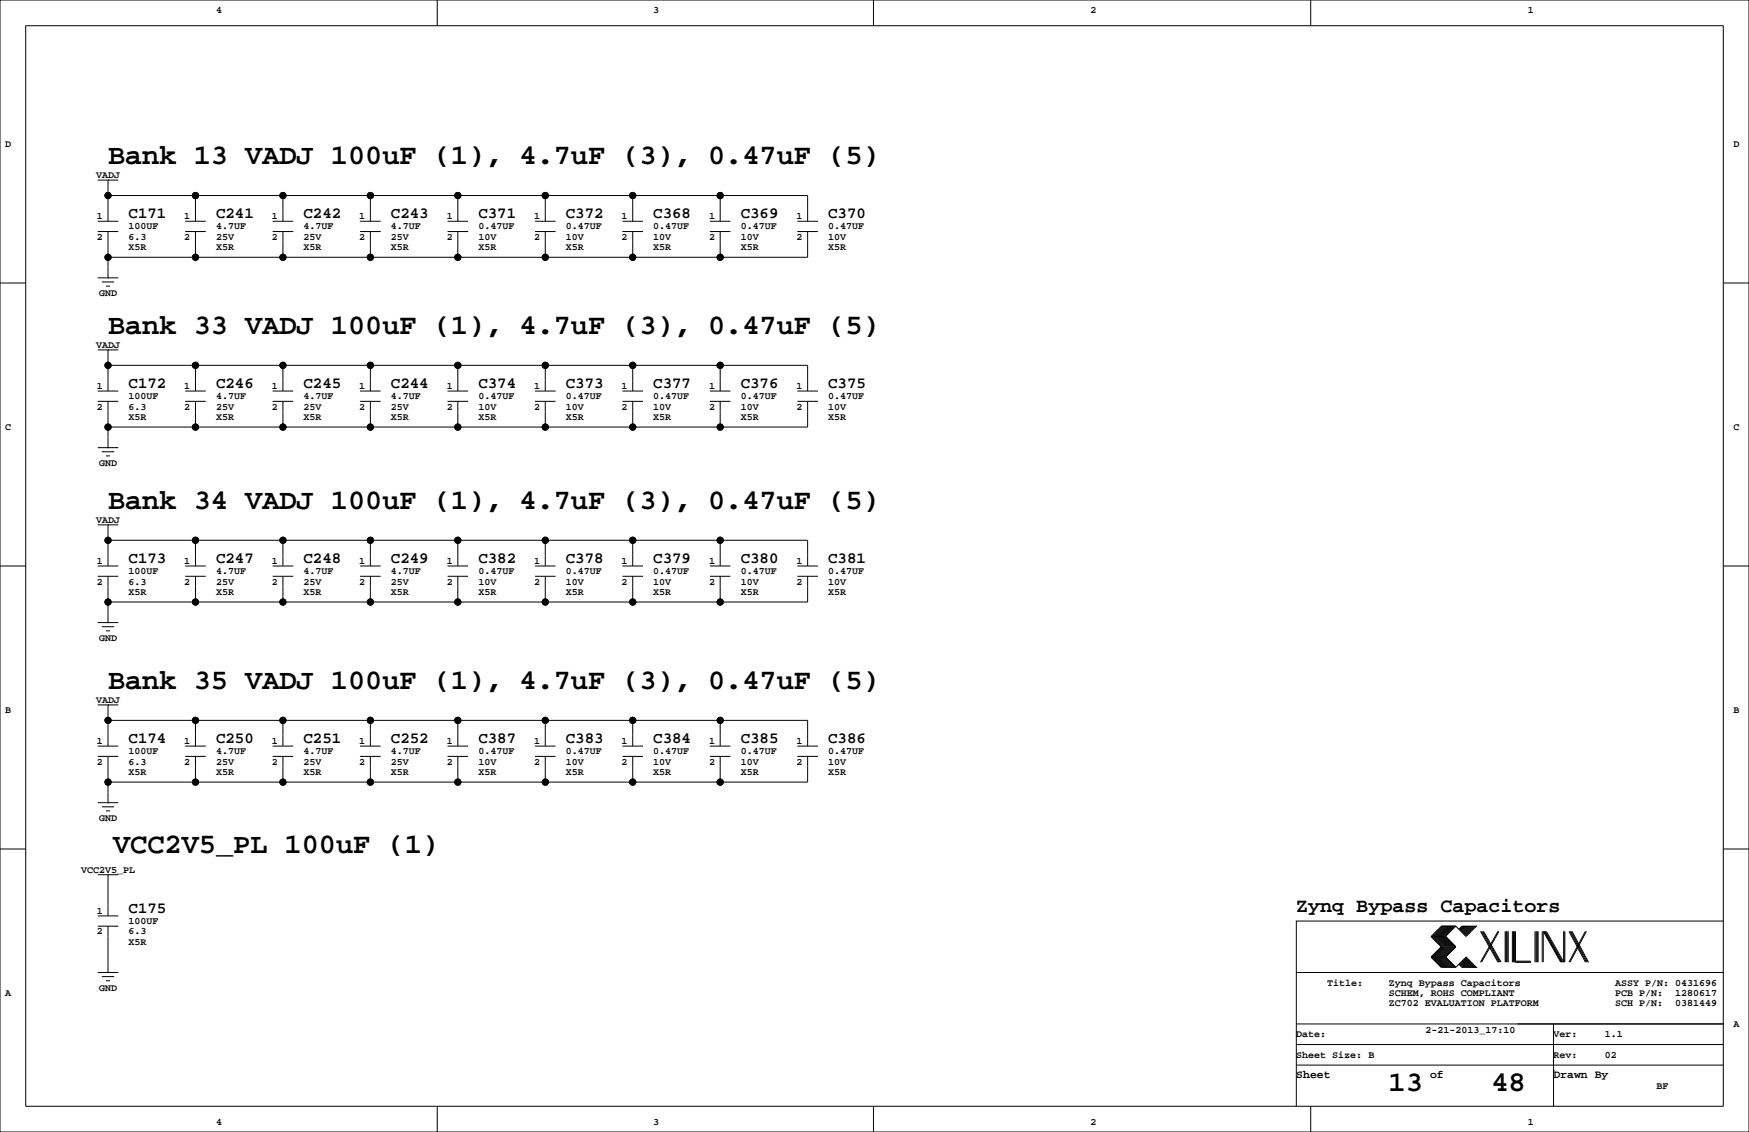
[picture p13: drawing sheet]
<svg xmlns="http://www.w3.org/2000/svg" width="432mm" height="279mm" viewBox="0 0 432 279" stroke-linecap="round" stroke-linejoin="round" font-family="sans-serif">
<defs><g id="words">
<g font-size="7.1">
<text x="26.7" y="40.5">Bank 13 VADJ 100uF (1), 4.7uF (3), 0.47uF (5)</text>
<text x="26.7" y="82.4">Bank 33 VADJ 100uF (1), 4.7uF (3), 0.47uF (5)</text>
<text x="26.7" y="125.6">Bank 34 VADJ 100uF (1), 4.7uF (3), 0.47uF (5)</text>
<text x="26.7" y="170">Bank 35 VADJ 100uF (1), 4.7uF (3), 0.47uF (5)</text>
<text x="27.9" y="210.6">VCC2V5_PL 100uF (1)</text>
<text x="342.8" y="269.3">13</text>
<text x="368.2" y="269.3">48</text>
</g>
<text font-size="4.9" x="320" y="225.1">Zynq Bypass Capacitors</text>
<g font-size="3.9">
<text x="31.7" y="53.8">C171</text>
<text x="53.3" y="53.8">C241</text>
<text x="74.9" y="53.8">C242</text>
<text x="96.5" y="53.8">C243</text>
<text x="118.1" y="53.8">C371</text>
<text x="139.7" y="53.8">C372</text>
<text x="161.3" y="53.8">C368</text>
<text x="182.9" y="53.8">C369</text>
<text x="204.5" y="53.8">C370</text>
<text x="31.7" y="95.7">C172</text>
<text x="53.3" y="95.7">C246</text>
<text x="74.9" y="95.7">C245</text>
<text x="96.5" y="95.7">C244</text>
<text x="118.1" y="95.7">C374</text>
<text x="139.7" y="95.7">C373</text>
<text x="161.3" y="95.7">C377</text>
<text x="182.9" y="95.7">C376</text>
<text x="204.5" y="95.7">C375</text>
<text x="31.7" y="138.9">C173</text>
<text x="53.3" y="138.9">C247</text>
<text x="74.9" y="138.9">C248</text>
<text x="96.5" y="138.9">C249</text>
<text x="118.1" y="138.9">C382</text>
<text x="139.7" y="138.9">C378</text>
<text x="161.3" y="138.9">C379</text>
<text x="182.9" y="138.9">C380</text>
<text x="204.5" y="138.9">C381</text>
<text x="31.7" y="183.4">C174</text>
<text x="53.3" y="183.4">C250</text>
<text x="74.9" y="183.4">C251</text>
<text x="96.5" y="183.4">C252</text>
<text x="118.1" y="183.4">C387</text>
<text x="139.7" y="183.4">C383</text>
<text x="161.3" y="183.4">C384</text>
<text x="182.9" y="183.4">C385</text>
<text x="204.5" y="183.4">C386</text>
<text x="31.7" y="225.3">C175</text>
</g>
<g font-size="2.8">
<text x="320" y="266.1">Sheet</text>
<text x="353.1" y="266.1">of</text>
<text x="383.5" y="266.1">Drawn By</text>
</g>
<g font-size="2.5">
<text x="53.3" y="3.3">4</text>
<text x="161.3" y="3.3">3</text>
<text x="269.2" y="3.3">2</text>
<text x="377.2" y="3.3">1</text>
<text x="1.3" y="36.3">D</text>
<text x="428" y="36.3">D</text>
<text x="23.7" y="43.9">VADJ</text>
<text x="23.9" y="59.2">2</text>
<text x="23.9" y="54.1">1</text>
<text x="31.7" y="56.6">100UF</text>
<text x="31.7" y="59.2">6.3</text>
<text x="45.5" y="59.2">2</text>
<text x="45.5" y="54.1">1</text>
<text x="53.3" y="59.2">25V</text>
<text x="53.3" y="56.6">4.7UF</text>
<text x="67.1" y="54.1">1</text>
<text x="67.1" y="59.2">2</text>
<text x="74.9" y="56.6">4.7UF</text>
<text x="74.9" y="59.2">25V</text>
<text x="88.7" y="59.2">2</text>
<text x="88.7" y="54.1">1</text>
<text x="96.5" y="59.2">25V</text>
<text x="96.5" y="56.6">4.7UF</text>
<text x="110.3" y="59.2">2</text>
<text x="110.3" y="54.1">1</text>
<text x="118.1" y="59.2">10V</text>
<text x="118.1" y="56.6">0.47UF</text>
<text x="131.9" y="54.1">1</text>
<text x="131.9" y="59.2">2</text>
<text x="139.7" y="56.6">0.47UF</text>
<text x="139.7" y="59.2">10V</text>
<text x="153.5" y="59.2">2</text>
<text x="153.5" y="54.1">1</text>
<text x="161.3" y="59.2">10V</text>
<text x="161.3" y="56.6">0.47UF</text>
<text x="175" y="54.1">1</text>
<text x="175" y="59.2">2</text>
<text x="182.9" y="56.6">0.47UF</text>
<text x="182.9" y="59.2">10V</text>
<text x="196.6" y="59.2">2</text>
<text x="196.6" y="54.1">1</text>
<text x="204.5" y="59.2">10V</text>
<text x="204.5" y="56.6">0.47UF</text>
<text x="31.7" y="61.7">X5R</text>
<text x="53.3" y="61.7">X5R</text>
<text x="74.9" y="61.7">X5R</text>
<text x="96.5" y="61.7">X5R</text>
<text x="118.1" y="61.7">X5R</text>
<text x="139.7" y="61.7">X5R</text>
<text x="161.3" y="61.7">X5R</text>
<text x="182.9" y="61.7">X5R</text>
<text x="204.5" y="61.7">X5R</text>
<text x="24.4" y="73.2">GND</text>
<text x="23.7" y="85.9">VADJ</text>
<text x="23.9" y="96">1</text>
<text x="23.9" y="101.1">2</text>
<text x="31.7" y="101.1">6.3</text>
<text x="31.7" y="98.6">100UF</text>
<text x="45.5" y="96">1</text>
<text x="45.5" y="101.1">2</text>
<text x="53.3" y="98.6">4.7UF</text>
<text x="53.3" y="101.1">25V</text>
<text x="67.1" y="101.1">2</text>
<text x="67.1" y="96">1</text>
<text x="74.9" y="101.1">25V</text>
<text x="74.9" y="98.6">4.7UF</text>
<text x="88.7" y="96">1</text>
<text x="88.7" y="101.1">2</text>
<text x="96.5" y="98.6">4.7UF</text>
<text x="96.5" y="101.1">25V</text>
<text x="110.3" y="96">1</text>
<text x="110.3" y="101.1">2</text>
<text x="118.1" y="98.6">0.47UF</text>
<text x="118.1" y="101.1">10V</text>
<text x="131.9" y="101.1">2</text>
<text x="131.9" y="96">1</text>
<text x="139.7" y="101.1">10V</text>
<text x="139.7" y="98.6">0.47UF</text>
<text x="153.5" y="96">1</text>
<text x="153.5" y="101.1">2</text>
<text x="161.3" y="98.6">0.47UF</text>
<text x="161.3" y="101.1">10V</text>
<text x="175" y="101.1">2</text>
<text x="175" y="96">1</text>
<text x="182.9" y="101.1">10V</text>
<text x="182.9" y="98.6">0.47UF</text>
<text x="196.6" y="96">1</text>
<text x="196.6" y="101.1">2</text>
<text x="204.5" y="98.6">0.47UF</text>
<text x="204.5" y="101.1">10V</text>
<text x="1.3" y="106.2">C</text>
<text x="31.7" y="103.6">X5R</text>
<text x="53.3" y="103.6">X5R</text>
<text x="74.9" y="103.6">X5R</text>
<text x="96.5" y="103.6">X5R</text>
<text x="118.1" y="103.6">X5R</text>
<text x="139.7" y="103.6">X5R</text>
<text x="161.3" y="103.6">X5R</text>
<text x="182.9" y="103.6">X5R</text>
<text x="204.5" y="103.6">X5R</text>
<text x="428" y="106.2">C</text>
<text x="24.4" y="115.1">GND</text>
<text x="23.7" y="129">VADJ</text>
<text x="23.9" y="139.2">1</text>
<text x="31.7" y="141.7">100UF</text>
<text x="45.5" y="139.2">1</text>
<text x="53.3" y="141.7">4.7UF</text>
<text x="67.1" y="139.2">1</text>
<text x="74.9" y="141.7">4.7UF</text>
<text x="88.7" y="139.2">1</text>
<text x="96.5" y="141.7">4.7UF</text>
<text x="110.3" y="139.2">1</text>
<text x="118.1" y="141.7">0.47UF</text>
<text x="131.9" y="139.2">1</text>
<text x="139.7" y="141.7">0.47UF</text>
<text x="153.5" y="139.2">1</text>
<text x="161.3" y="141.7">0.47UF</text>
<text x="175" y="139.2">1</text>
<text x="182.9" y="141.7">0.47UF</text>
<text x="196.6" y="139.2">1</text>
<text x="204.5" y="141.7">0.47UF</text>
<text x="23.9" y="144.3">2</text>
<text x="31.7" y="144.3">6.3</text>
<text x="31.7" y="146.8">X5R</text>
<text x="45.5" y="144.3">2</text>
<text x="53.3" y="146.8">X5R</text>
<text x="53.3" y="144.3">25V</text>
<text x="67.1" y="144.3">2</text>
<text x="74.9" y="144.3">25V</text>
<text x="74.9" y="146.8">X5R</text>
<text x="88.7" y="144.3">2</text>
<text x="96.5" y="146.8">X5R</text>
<text x="96.5" y="144.3">25V</text>
<text x="110.3" y="144.3">2</text>
<text x="118.1" y="146.8">X5R</text>
<text x="118.1" y="144.3">10V</text>
<text x="131.9" y="144.3">2</text>
<text x="139.7" y="144.3">10V</text>
<text x="139.7" y="146.8">X5R</text>
<text x="153.5" y="144.3">2</text>
<text x="161.3" y="146.8">X5R</text>
<text x="161.3" y="144.3">10V</text>
<text x="175" y="144.3">2</text>
<text x="182.9" y="144.3">10V</text>
<text x="182.9" y="146.8">X5R</text>
<text x="196.6" y="144.3">2</text>
<text x="204.5" y="146.8">X5R</text>
<text x="204.5" y="144.3">10V</text>
<text x="24.4" y="158.2">GND</text>
<text x="23.7" y="173.5">VADJ</text>
<text x="1.3" y="176">B</text>
<text x="428" y="176">B</text>
<text x="23.9" y="183.6">1</text>
<text x="45.5" y="183.6">1</text>
<text x="67.1" y="183.6">1</text>
<text x="88.7" y="183.6">1</text>
<text x="110.3" y="183.6">1</text>
<text x="131.9" y="183.6">1</text>
<text x="153.5" y="183.6">1</text>
<text x="175" y="183.6">1</text>
<text x="196.6" y="183.6">1</text>
<text x="23.9" y="188.7">2</text>
<text x="31.7" y="191.3">X5R</text>
<text x="31.7" y="188.7">6.3</text>
<text x="31.7" y="186.2">100UF</text>
<text x="45.5" y="188.7">2</text>
<text x="53.3" y="186.2">4.7UF</text>
<text x="53.3" y="188.7">25V</text>
<text x="53.3" y="191.3">X5R</text>
<text x="67.1" y="188.7">2</text>
<text x="74.9" y="191.3">X5R</text>
<text x="74.9" y="188.7">25V</text>
<text x="74.9" y="186.2">4.7UF</text>
<text x="88.7" y="188.7">2</text>
<text x="96.5" y="186.2">4.7UF</text>
<text x="96.5" y="188.7">25V</text>
<text x="96.5" y="191.3">X5R</text>
<text x="110.3" y="188.7">2</text>
<text x="118.1" y="186.2">0.47UF</text>
<text x="118.1" y="188.7">10V</text>
<text x="118.1" y="191.3">X5R</text>
<text x="131.9" y="188.7">2</text>
<text x="139.7" y="191.3">X5R</text>
<text x="139.7" y="188.7">10V</text>
<text x="139.7" y="186.2">0.47UF</text>
<text x="153.5" y="188.7">2</text>
<text x="161.3" y="186.2">0.47UF</text>
<text x="161.3" y="188.7">10V</text>
<text x="161.3" y="191.3">X5R</text>
<text x="175" y="188.7">2</text>
<text x="182.9" y="191.3">X5R</text>
<text x="182.9" y="188.7">10V</text>
<text x="182.9" y="186.2">0.47UF</text>
<text x="196.6" y="188.7">2</text>
<text x="204.5" y="186.2">0.47UF</text>
<text x="204.5" y="188.7">10V</text>
<text x="204.5" y="191.3">X5R</text>
<text x="24.4" y="202.7">GND</text>
<text x="20" y="215.4">VCC2V5_PL</text>
<text x="23.9" y="225.6">1</text>
<text x="23.9" y="230.6">2</text>
<text x="31.7" y="228.1">100UF</text>
<text x="31.7" y="230.6">6.3</text>
<text x="31.7" y="233.2">X5R</text>
<text x="1.3" y="245.9">A</text>
<text x="24.4" y="244.6">GND</text>
<text x="327.7" y="243.3">Title:</text>
<text x="342.9" y="245.9">SCHEM, ROHS COMPLIANT</text>
<text x="342.9" y="243.3">Zynq Bypass Capacitors</text>
<text x="398.8" y="243.3">ASSY P/N: 0431696</text>
<text x="398.8" y="245.9">PCB P/N:</text>
<text x="413.6" y="245.9">1280617</text>
<text x="342.9" y="248.4">ZC702 EVALUATION PLATFORM</text>
<text x="398.8" y="248.4">SCH P/N:</text>
<text x="413.6" y="248.4">0381449</text>
<text x="320" y="256">Date:</text>
<text x="351.9" y="255">2-21-2013_17:10</text>
<text x="383.5" y="256">Ver:</text>
<text x="396.2" y="256">1.1</text>
<text x="428" y="253.5">A</text>
<text x="320" y="261.1">Sheet Size: B</text>
<text x="383.5" y="261.1">Rev:</text>
<text x="396.2" y="261.1">02</text>
<text x="408.9" y="268.7">BF</text>
<text x="53.3" y="277.6">4</text>
<text x="161.3" y="277.6">3</text>
<text x="269.2" y="277.6">2</text>
<text x="377.2" y="277.6">1</text>
</g>
</g></defs>
<g fill="none" stroke="#000" stroke-width=".25">
<path d="M0 0h431.8v279.4h-431.8zM6.3 6.4h419.1v266.6h-419.1zM107.9 0v6.4M215.6 0v6.4M323.6 0v6.4M24.1 57.2h5.1M24.1 54.6h5.1M24.1 44.4h5.1M26.7 44.4h.1M26.7 44.4v10.2M26.7 57.2v11.4M26.7 48.3h172.7v6.3"/>
<path d="M45.7 57.2h5.1M45.7 54.6h5.1M48.3 48.3v6.3M48.3 57.2v6.3M67.3 57.2h5.1M67.3 54.6h5.1M69.8 48.3v6.3M69.8 57.2v6.3M88.9 57.2h5.1M88.9 54.6h5.1M91.4 48.3v6.3M91.4 57.2v6.3"/>
<path d="M110.5 57.2h5.1M110.5 54.6h5.1M113 48.3v6.3M113 57.2v6.3M132.1 57.2h5.1M132.1 54.6h5.1M134.6 48.3v6.3M134.6 57.2v6.3M153.7 57.2h5M153.7 54.6h5M156.2 48.3v6.3M156.2 57.2v6.3"/>
<path d="M175.3 57.2h5M175.3 54.6h5M177.8 48.3v6.3M177.8 57.2v6.3M196.8 57.2h5.1M196.8 54.6h5.1M199.4 57.2v6.3h-172.7M0 69.8h6.3M24.1 68.6h5.1M25.1 69.6h3.1M26.2 70.6h1M26.7 68.6h.1"/>
<path d="M425.4 69.8h6.4M24.1 99.1h5.1M24.1 96.5h5.1M24.1 86.4h5.1M26.7 86.4h.1M26.7 86.4v10.1M26.7 99.1v11.4M26.7 90.2h172.7v6.3M45.7 99.1h5.1M45.7 96.5h5.1M48.3 90.2v6.3M48.3 99.1v6.3"/>
<path d="M67.3 99.1h5.1M67.3 96.5h5.1M69.8 90.2v6.3M69.8 99.1v6.3M88.9 99.1h5.1M88.9 96.5h5.1M91.4 90.2v6.3M91.4 99.1v6.3M110.5 99.1h5.1M110.5 96.5h5.1M113 90.2v6.3M113 99.1v6.3"/>
<path d="M132.1 99.1h5.1M132.1 96.5h5.1M134.6 90.2v6.3M134.6 99.1v6.3M153.7 99.1h5M153.7 96.5h5M156.2 90.2v6.3M156.2 99.1v6.3M175.3 99.1h5M175.3 96.5h5M177.8 90.2v6.3M177.8 99.1v6.3"/>
<path d="M196.8 99.1h5.1M196.8 96.5h5.1M199.4 99.1v6.3h-172.7M24.1 110.5h5.1M25.1 111.5h3.1M26.2 112.5h1M26.7 110.5h.1M0 139.7h6.3M24.1 139.7h5.1M24.1 129.5h5.1M26.7 129.5h.1M26.7 129.5v10.2"/>
<path d="M26.7 133.3h172.7v6.4M45.7 139.7h5.1M48.3 133.3v6.4M67.3 139.7h5.1M69.8 133.3v6.4M88.9 139.7h5.1M91.4 133.3v6.4M110.5 139.7h5.1M113 133.3v6.4M132.1 139.7h5.1M134.6 133.3v6.4M153.7 139.7h5"/>
<path d="M156.2 133.3v6.4M175.3 139.7h5M177.8 133.3v6.4M196.8 139.7h5.1M425.4 139.7h6.4M24.1 142.2h5.1M24.1 153.7h5.1M25.1 154.7h3.1M26.2 155.7h1M26.7 153.7h.1M26.7 142.2v11.5M45.7 142.2h5.1"/>
<path d="M48.3 142.2v6.4M67.3 142.2h5.1M69.8 142.2v6.4M88.9 142.2h5.1M91.4 142.2v6.4M110.5 142.2h5.1M113 142.2v6.4M132.1 142.2h5.1M134.6 142.2v6.4M153.7 142.2h5M156.2 142.2v6.4M175.3 142.2h5"/>
<path d="M177.8 142.2v6.4M196.8 142.2h5.1M199.4 142.2v6.4h-172.7M24.1 174h5.1M26.7 174h.1M26.7 174v10.1M26.7 177.8h172.7v6.3M48.3 177.8v6.3M69.8 177.8v6.3M91.4 177.8v6.3M113 177.8v6.3M134.6 177.8v6.3"/>
<path d="M156.2 177.8v6.3M177.8 177.8v6.3M24.1 186.7h5.1M24.1 184.1h5.1M24.1 198.1h5.1M25.1 199.1h3.1M26.7 198.1h.1M26.7 186.7v11.4M45.7 186.7h5.1M45.7 184.1h5.1M48.3 186.7v6.3M67.3 186.7h5.1"/>
<path d="M67.3 184.1h5.1M69.8 186.7v6.3M88.9 186.7h5.1M88.9 184.1h5.1M91.4 186.7v6.3M110.5 186.7h5.1M110.5 184.1h5.1M113 186.7v6.3M132.1 186.7h5.1M132.1 184.1h5.1M134.6 186.7v6.3M153.7 186.7h5"/>
<path d="M153.7 184.1h5M156.2 186.7v6.3M175.3 186.7h5M175.3 184.1h5M177.8 186.7v6.3M196.8 186.7h5.1M196.8 184.1h5.1M199.4 186.7v6.3h-172.7M0 209.5h6.3M24.1 215.9h5.1M26.2 200.2h1M26.7 215.9h.1"/>
<path d="M26.7 215.9v10.2M425.4 209.5h6.4M24.1 228.6h5.1M24.1 226.1h5.1M26.7 228.6v11.4M353.3 236.2l2.6 2.6h3.5M353.3 231.1l2.6 2.6-2.6 2.5M353.3 236.2h3.6M353.3 231.1h3.6M356.1 228.6l-2.5 2.5 2.5 2.6-2.5 2.5 2.5 2.6M356.4 228.6l-2.6 2.5 2.6 2.6-2.6 2.5 2.6 2.6M356.6 228.6l-2.5 2.5 2.5 2.6-2.5 2.5 2.5 2.6"/>
<path d="M356.9 228.6l-2.6 2.5 2.6 2.6-2.6 2.5 2.6 2.6M356.9 231.1l2.5 2.6-2.5 2.5M356.9 236.2l2.5 2.6M357.1 228.6l-2.5 2.5 2.5 2.6-2.5 2.5 2.5 2.6M357.4 228.6l-2.6 2.5 2.6 2.6-2.6 2.5 2.6 2.6M357.6 228.6l-2.5 2.5 2.5 2.6-2.5 2.5 2.5 2.6M357.9 228.6l-2.6 2.5 2.6 2.6-2.6 2.5 2.6 2.6M358.1 228.6l-2.5 2.5 2.5 2.6-2.5 2.5 2.5 2.6M358.4 228.6l-2.5 2.5 2.5 2.6-2.5 2.5 2.5 2.6M358.6 228.6l-2.5 2.5 2.5 2.6-2.5 2.5 2.5 2.6M358.9 228.6l-2.5 2.5 2.5 2.6-2.5 2.5 2.5 2.6M359.2 228.6l-2.6 2.5 2.6 2.6-2.6 2.5 2.6 2.6"/>
<path d="M359.4 228.6l2.5 2.5 2.6-2.5h-3.6l-.7 .8M359.4 228.6h-3.5l-2.6 2.5M359.4 228.6l-2.5 2.5M360.2 238l.7 .8h3.6l-2.6-2.6-2.5 2.6M360.4 237.7l1 1.1M360.4 238l.8 .8M360.7 237.5l1.2 1.3M360.7 237.7l1 1.1M360.9 237.2l1.6 1.6M360.9 237.5l1.3 1.3M361.2 237l1.8 1.8M361.2 237.2l1.5 1.6"/>
<path d="M361.2 228.6l-.8 .8M361.4 236.7l2.1 2.1M361.4 237l1.8 1.8M361.4 228.6l-1 1M361.7 236.5l2.3 2.3M361.7 236.7l2 2.1M361.7 228.6l-1 1M361.9 236.5l2.3 2.3M361.9 228.6l-1.2 1.3M362.2 228.6l-1.3 1.3M362.5 228.6l-1.6 1.5M362.7 228.6l-1.5 1.5"/>
<path d="M363 228.6l-1.8 1.8M363.2 228.6l-1.8 1.8M363.5 228.6l-2.1 2M363.7 228.6l-2 2M364 228.6l-2.3 2.3M364.2 228.6l-2.3 2.3M365.5 229.9l4.3 7.6M365.8 229.9l4.3 7.6M366 229.9l4.3 7.6M366.3 229.9l4.3 7.6M369.8 229.9l-4.3 7.6M370.1 229.9l-4.3 7.6"/>
<path d="M371.6 229.9v7.6M371.9 229.9v7.6M372.1 229.9v7.6M372.4 229.9v7.6M373.4 229.9v7.6M373.6 229.9v7.6M373.9 229.9v7.6M374.1 229.9v7.6h3.9M374.1 237.2h3.9M379 229.9v7.6M379.2 229.9v7.6M379.5 229.9v7.6"/>
<path d="M379.7 229.9v7.6M380.7 229.9v7.6M381 237.5v-7.6l4.3 7.6M381.3 229.9l4.3 7.6M381.5 229.9l4.3 7.6M381.8 229.9l4.3 7.6v-7.6M386.3 229.9v7.6M387.3 229.9l4.1 7.6M387.6 229.9l4.1 7.6M387.9 229.9l4 7.6M388.1 229.9l4.1 7.6M391.4 229.9l-4.1 7.6"/>
<path d="M391.7 229.9l-4.1 7.6M425.4 227.3h-105.4v35.6M24.1 240h5.1M25.1 241h3.1M26.2 242.1h1M26.7 240h.1M320 257.8h105.4M320 252.7h105.4M320 240h105.4M383.5 252.7v20.3M107.9 273v6.4M215.6 273v6.4"/>
<path d="M320 262.9v10.1M320 262.9h105.4M323.6 273v6.4M383.5 264.2h.1"/>
<circle cx="26.7" cy="48.3" r=".76"/>
<circle cx="48.3" cy="48.3" r=".76"/>
<circle cx="69.9" cy="48.3" r=".76"/>
<circle cx="91.4" cy="48.3" r=".76"/>
<circle cx="113" cy="48.3" r=".76"/>
<circle cx="134.6" cy="48.3" r=".76"/>
<circle cx="156.2" cy="48.3" r=".76"/>
<circle cx="177.8" cy="48.3" r=".76"/>
<circle cx="26.7" cy="63.5" r=".76"/>
<circle cx="48.3" cy="63.5" r=".76"/>
<circle cx="69.9" cy="63.5" r=".76"/>
<circle cx="91.4" cy="63.5" r=".76"/>
<circle cx="113" cy="63.5" r=".76"/>
<circle cx="134.6" cy="63.5" r=".76"/>
<circle cx="156.2" cy="63.5" r=".76"/>
<circle cx="177.8" cy="63.5" r=".76"/>
<circle cx="26.7" cy="90.2" r=".76"/>
<circle cx="48.3" cy="90.2" r=".76"/>
<circle cx="69.9" cy="90.2" r=".76"/>
<circle cx="91.4" cy="90.2" r=".76"/>
<circle cx="113" cy="90.2" r=".76"/>
<circle cx="134.6" cy="90.2" r=".76"/>
<circle cx="156.2" cy="90.2" r=".76"/>
<circle cx="177.8" cy="90.2" r=".76"/>
<circle cx="26.7" cy="105.4" r=".76"/>
<circle cx="48.3" cy="105.4" r=".76"/>
<circle cx="69.9" cy="105.4" r=".76"/>
<circle cx="91.4" cy="105.4" r=".76"/>
<circle cx="113" cy="105.4" r=".76"/>
<circle cx="134.6" cy="105.4" r=".76"/>
<circle cx="156.2" cy="105.4" r=".76"/>
<circle cx="177.8" cy="105.4" r=".76"/>
<circle cx="26.7" cy="133.3" r=".76"/>
<circle cx="48.3" cy="133.3" r=".76"/>
<circle cx="69.9" cy="133.3" r=".76"/>
<circle cx="91.4" cy="133.3" r=".76"/>
<circle cx="113" cy="133.3" r=".76"/>
<circle cx="134.6" cy="133.3" r=".76"/>
<circle cx="156.2" cy="133.3" r=".76"/>
<circle cx="177.8" cy="133.3" r=".76"/>
<circle cx="26.7" cy="148.6" r=".76"/>
<circle cx="48.3" cy="148.6" r=".76"/>
<circle cx="69.9" cy="148.6" r=".76"/>
<circle cx="91.4" cy="148.6" r=".76"/>
<circle cx="113" cy="148.6" r=".76"/>
<circle cx="134.6" cy="148.6" r=".76"/>
<circle cx="156.2" cy="148.6" r=".76"/>
<circle cx="177.8" cy="148.6" r=".76"/>
<circle cx="26.7" cy="177.8" r=".76"/>
<circle cx="48.3" cy="177.8" r=".76"/>
<circle cx="69.9" cy="177.8" r=".76"/>
<circle cx="91.4" cy="177.8" r=".76"/>
<circle cx="113" cy="177.8" r=".76"/>
<circle cx="134.6" cy="177.8" r=".76"/>
<circle cx="156.2" cy="177.8" r=".76"/>
<circle cx="177.8" cy="177.8" r=".76"/>
<circle cx="26.7" cy="193" r=".76"/>
<circle cx="48.3" cy="193" r=".76"/>
<circle cx="69.9" cy="193" r=".76"/>
<circle cx="91.4" cy="193" r=".76"/>
<circle cx="113" cy="193" r=".76"/>
<circle cx="134.6" cy="193" r=".76"/>
<circle cx="156.2" cy="193" r=".76"/>
<circle cx="177.8" cy="193" r=".76"/>
</g>
<g fill="#000" stroke="#000" stroke-width=".25">
<circle cx="26.7" cy="48.3" r=".76"/>
<circle cx="48.3" cy="48.3" r=".76"/>
<circle cx="69.9" cy="48.3" r=".76"/>
<circle cx="91.4" cy="48.3" r=".76"/>
<circle cx="113" cy="48.3" r=".76"/>
<circle cx="134.6" cy="48.3" r=".76"/>
<circle cx="156.2" cy="48.3" r=".76"/>
<circle cx="177.8" cy="48.3" r=".76"/>
<circle cx="26.7" cy="63.5" r=".76"/>
<circle cx="48.3" cy="63.5" r=".76"/>
<circle cx="69.9" cy="63.5" r=".76"/>
<circle cx="91.4" cy="63.5" r=".76"/>
<circle cx="113" cy="63.5" r=".76"/>
<circle cx="134.6" cy="63.5" r=".76"/>
<circle cx="156.2" cy="63.5" r=".76"/>
<circle cx="177.8" cy="63.5" r=".76"/>
<circle cx="26.7" cy="90.2" r=".76"/>
<circle cx="48.3" cy="90.2" r=".76"/>
<circle cx="69.9" cy="90.2" r=".76"/>
<circle cx="91.4" cy="90.2" r=".76"/>
<circle cx="113" cy="90.2" r=".76"/>
<circle cx="134.6" cy="90.2" r=".76"/>
<circle cx="156.2" cy="90.2" r=".76"/>
<circle cx="177.8" cy="90.2" r=".76"/>
<circle cx="26.7" cy="105.4" r=".76"/>
<circle cx="48.3" cy="105.4" r=".76"/>
<circle cx="69.9" cy="105.4" r=".76"/>
<circle cx="91.4" cy="105.4" r=".76"/>
<circle cx="113" cy="105.4" r=".76"/>
<circle cx="134.6" cy="105.4" r=".76"/>
<circle cx="156.2" cy="105.4" r=".76"/>
<circle cx="177.8" cy="105.4" r=".76"/>
<circle cx="26.7" cy="133.3" r=".76"/>
<circle cx="48.3" cy="133.3" r=".76"/>
<circle cx="69.9" cy="133.3" r=".76"/>
<circle cx="91.4" cy="133.3" r=".76"/>
<circle cx="113" cy="133.3" r=".76"/>
<circle cx="134.6" cy="133.3" r=".76"/>
<circle cx="156.2" cy="133.3" r=".76"/>
<circle cx="177.8" cy="133.3" r=".76"/>
<circle cx="26.7" cy="148.6" r=".76"/>
<circle cx="48.3" cy="148.6" r=".76"/>
<circle cx="69.9" cy="148.6" r=".76"/>
<circle cx="91.4" cy="148.6" r=".76"/>
<circle cx="113" cy="148.6" r=".76"/>
<circle cx="134.6" cy="148.6" r=".76"/>
<circle cx="156.2" cy="148.6" r=".76"/>
<circle cx="177.8" cy="148.6" r=".76"/>
<circle cx="26.7" cy="177.8" r=".76"/>
<circle cx="48.3" cy="177.8" r=".76"/>
<circle cx="69.9" cy="177.8" r=".76"/>
<circle cx="91.4" cy="177.8" r=".76"/>
<circle cx="113" cy="177.8" r=".76"/>
<circle cx="134.6" cy="177.8" r=".76"/>
<circle cx="156.2" cy="177.8" r=".76"/>
<circle cx="177.8" cy="177.8" r=".76"/>
<circle cx="26.7" cy="193" r=".76"/>
<circle cx="48.3" cy="193" r=".76"/>
<circle cx="69.9" cy="193" r=".76"/>
<circle cx="91.4" cy="193" r=".76"/>
<circle cx="113" cy="193" r=".76"/>
<circle cx="134.6" cy="193" r=".76"/>
<circle cx="156.2" cy="193" r=".76"/>
<circle cx="177.8" cy="193" r=".76"/>
</g>
<use href="#words"/>
</svg>
